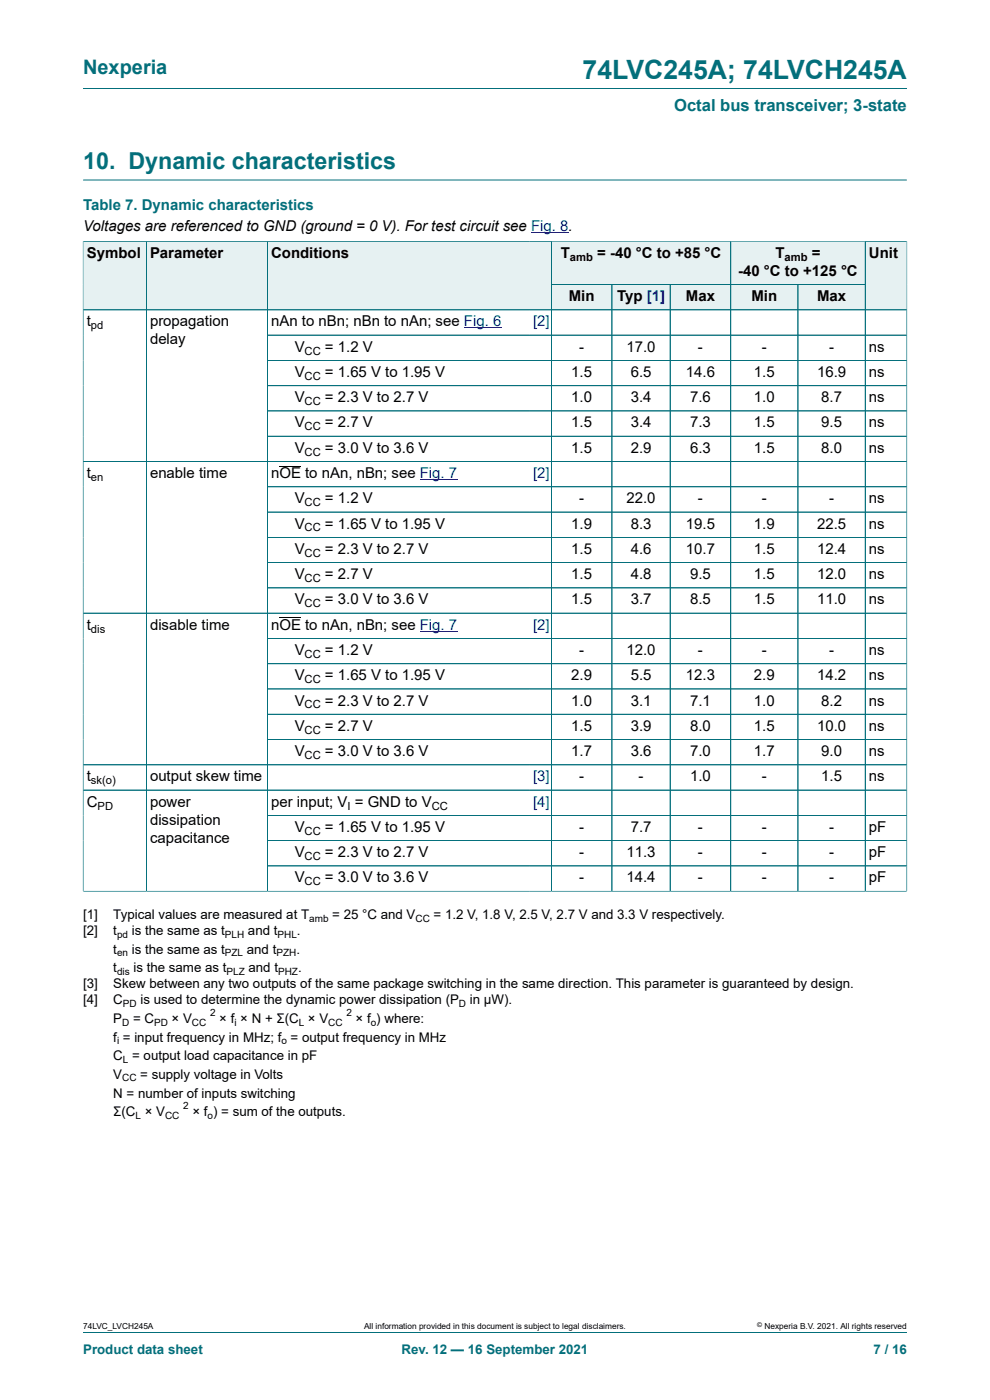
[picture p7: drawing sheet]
<svg xmlns="http://www.w3.org/2000/svg" width="210mm" height="297mm" viewBox="0 0 210 297" stroke-linecap="round" stroke-linejoin="round" font-family="sans-serif">
<defs><g id="words">
<text font-size="5.6" fill="#036f7b" x="123.6" y="16.8">74LVC245A; 74LVCH245A</text>
<text font-size="4.9" fill="#036f7b" x="17.6" y="35.9">10. Dynamic characteristics</text>
<text font-size="4.2" fill="#036f7b" x="17.6" y="15.6">Nexperia</text>
<text font-size="3.5" fill="#036f7b" x="143" y="23.7">Octal bus transceiver; 3-state</text>
<text font-size="3.2" fill="#036f7b" x="17.6" y="44.5">Table 7. Dynamic characteristics</text>
<g font-size="3.2">
<text x="17.6" y="49.1">Voltages are referenced to GND (ground = 0 V). For test circuit see Fig. 8.</text>
<text x="18.4" y="54.7">Symbol</text>
<text x="31.8" y="54.7">Parameter</text>
<text x="57.5" y="54.7">Conditions</text>
<text x="119" y="54.7">T</text>
<text x="126.7" y="54.7">= -40 °C to +85 °C</text>
<text x="156.6" y="58.5">-40 °C to +125 °C</text>
<text x="164.5" y="54.7">T</text>
<text x="172.2" y="54.7">=</text>
<text x="184.3" y="54.7">Unit</text>
<text x="120.7" y="63.9">Min</text>
<text x="130.9" y="63.9">Typ [1]</text>
<text x="145.5" y="63.9">Max</text>
<text x="159.4" y="63.9">Min</text>
<text x="173.3" y="63.9">Max</text>
<text x="18.4" y="69.2">t</text>
<text x="31.8" y="69.2">propagation</text>
<text x="57.5" y="69.2">nAn to nBn; nBn to nAn; see Fig. 6</text>
<text x="31.8" y="73">delay</text>
<text x="62.5" y="74.6">V</text>
<text x="68.9" y="74.6">= 1.2 V</text>
<text x="122.9" y="74.6">-</text>
<text x="132.9" y="74.6">17.0</text>
<text x="148.1" y="74.6">-</text>
<text x="161.6" y="74.6">-</text>
<text x="175.9" y="74.6">-</text>
<text x="184.3" y="74.6">ns</text>
<text x="62.5" y="80">V</text>
<text x="68.9" y="80">= 1.65 V to 1.95 V</text>
<text x="121.2" y="80">1.5</text>
<text x="133.8" y="80">6.5</text>
<text x="145.5" y="80">14.6</text>
<text x="159.9" y="80">1.5</text>
<text x="173.3" y="80">16.9</text>
<text x="184.3" y="80">ns</text>
<text x="62.5" y="85.3">V</text>
<text x="68.9" y="85.3">= 2.3 V to 2.7 V</text>
<text x="121.2" y="85.3">1.0</text>
<text x="133.8" y="85.3">3.4</text>
<text x="146.4" y="85.3">7.6</text>
<text x="159.9" y="85.3">1.0</text>
<text x="174.2" y="85.3">8.7</text>
<text x="184.3" y="85.3">ns</text>
<text x="62.5" y="90.7">V</text>
<text x="68.9" y="90.7">= 2.7 V</text>
<text x="121.2" y="90.7">1.5</text>
<text x="133.8" y="90.7">3.4</text>
<text x="146.4" y="90.7">7.3</text>
<text x="159.9" y="90.7">1.5</text>
<text x="174.2" y="90.7">9.5</text>
<text x="184.3" y="90.7">ns</text>
<text x="18.4" y="101.4">t</text>
<text x="31.8" y="101.4">enable time</text>
<text x="57.5" y="101.4">nOE to nAn, nBn; see Fig. 7</text>
<text x="62.5" y="96">V</text>
<text x="68.9" y="96">= 3.0 V to 3.6 V</text>
<text x="121.2" y="96">1.5</text>
<text x="133.8" y="96">2.9</text>
<text x="146.4" y="96">6.3</text>
<text x="159.9" y="96">1.5</text>
<text x="174.2" y="96">8.0</text>
<text x="184.3" y="96">ns</text>
<text x="62.5" y="106.8">V</text>
<text x="68.9" y="106.8">= 1.2 V</text>
<text x="122.9" y="106.8">-</text>
<text x="132.9" y="106.8">22.0</text>
<text x="148.1" y="106.8">-</text>
<text x="161.6" y="106.8">-</text>
<text x="175.9" y="106.8">-</text>
<text x="184.3" y="106.8">ns</text>
<text x="62.5" y="112.1">V</text>
<text x="68.9" y="112.1">= 1.65 V to 1.95 V</text>
<text x="121.2" y="112.1">1.9</text>
<text x="133.8" y="112.1">8.3</text>
<text x="145.5" y="112.1">19.5</text>
<text x="159.9" y="112.1">1.9</text>
<text x="173.3" y="112.1">22.5</text>
<text x="184.3" y="112.1">ns</text>
<text x="62.5" y="117.5">V</text>
<text x="68.9" y="117.5">= 2.3 V to 2.7 V</text>
<text x="121.2" y="117.5">1.5</text>
<text x="133.8" y="117.5">4.6</text>
<text x="145.5" y="117.5">10.7</text>
<text x="159.9" y="117.5">1.5</text>
<text x="173.3" y="117.5">12.4</text>
<text x="184.3" y="117.5">ns</text>
<text x="62.5" y="122.9">V</text>
<text x="68.9" y="122.9">= 2.7 V</text>
<text x="121.2" y="122.9">1.5</text>
<text x="133.8" y="122.9">4.8</text>
<text x="146.4" y="122.9">9.5</text>
<text x="159.9" y="122.9">1.5</text>
<text x="173.3" y="122.9">12.0</text>
<text x="184.3" y="122.9">ns</text>
<text x="62.5" y="128.2">V</text>
<text x="68.9" y="128.2">= 3.0 V to 3.6 V</text>
<text x="121.2" y="128.2">1.5</text>
<text x="133.8" y="128.2">3.7</text>
<text x="146.4" y="128.2">8.5</text>
<text x="159.9" y="128.2">1.5</text>
<text x="173.3" y="128.2">11.0</text>
<text x="184.3" y="128.2">ns</text>
<text x="18.4" y="133.6">t</text>
<text x="31.8" y="133.6">disable time</text>
<text x="57.5" y="133.6">nOE to nAn, nBn; see Fig. 7</text>
<text x="62.5" y="138.9">V</text>
<text x="68.9" y="138.9">= 1.2 V</text>
<text x="122.9" y="138.9">-</text>
<text x="132.9" y="138.9">12.0</text>
<text x="148.1" y="138.9">-</text>
<text x="161.6" y="138.9">-</text>
<text x="175.9" y="138.9">-</text>
<text x="184.3" y="138.9">ns</text>
<text x="62.5" y="144.3">V</text>
<text x="62.5" y="149.7">V</text>
<text x="68.9" y="144.3">= 1.65 V to 1.95 V</text>
<text x="68.9" y="149.7">= 2.3 V to 2.7 V</text>
<text x="121.2" y="144.3">2.9</text>
<text x="121.2" y="149.7">1.0</text>
<text x="133.8" y="144.3">5.5</text>
<text x="133.8" y="149.7">3.1</text>
<text x="145.5" y="144.3">12.3</text>
<text x="146.4" y="149.7">7.1</text>
<text x="159.9" y="144.3">2.9</text>
<text x="159.9" y="149.7">1.0</text>
<text x="173.3" y="144.3">14.2</text>
<text x="174.2" y="149.7">8.2</text>
<text x="184.3" y="144.3">ns</text>
<text x="184.3" y="149.7">ns</text>
<text x="62.5" y="155">V</text>
<text x="68.9" y="155">= 2.7 V</text>
<text x="121.2" y="155">1.5</text>
<text x="133.8" y="155">3.9</text>
<text x="146.4" y="155">8.0</text>
<text x="159.9" y="155">1.5</text>
<text x="173.3" y="155">10.0</text>
<text x="184.3" y="155">ns</text>
<text x="62.5" y="160.4">V</text>
<text x="68.9" y="160.4">= 3.0 V to 3.6 V</text>
<text x="121.2" y="160.4">1.7</text>
<text x="133.8" y="160.4">3.6</text>
<text x="146.4" y="160.4">7.0</text>
<text x="159.9" y="160.4">1.7</text>
<text x="174.2" y="160.4">9.0</text>
<text x="184.3" y="160.4">ns</text>
<text x="18.4" y="165.8">t</text>
<text x="31.8" y="165.8">output skew time</text>
<text x="122.9" y="165.8">-</text>
<text x="135.5" y="165.8">-</text>
<text x="146.4" y="165.8">1.0</text>
<text x="161.6" y="165.8">-</text>
<text x="174.2" y="165.8">1.5</text>
<text x="184.3" y="165.8">ns</text>
<text x="18.4" y="171.1">C</text>
<text x="31.8" y="171.1">power</text>
<text x="57.5" y="171.1">per input; V = GND to V</text>
<text x="31.8" y="174.9">dissipation</text>
<text x="31.8" y="178.7">capacitance</text>
<text x="62.5" y="176.5">V</text>
<text x="68.9" y="176.5">= 1.65 V to 1.95 V</text>
<text x="122.9" y="176.5">-</text>
<text x="133.8" y="176.5">7.7</text>
<text x="148.1" y="176.5">-</text>
<text x="161.6" y="176.5">-</text>
<text x="175.9" y="176.5">-</text>
<text x="184.3" y="176.5">pF</text>
<text x="62.5" y="181.8">V</text>
<text x="68.9" y="181.8">= 2.3 V to 2.7 V</text>
<text x="122.9" y="181.8">-</text>
<text x="132.9" y="181.8">11.3</text>
<text x="148.1" y="181.8">-</text>
<text x="161.6" y="181.8">-</text>
<text x="175.9" y="181.8">-</text>
<text x="184.3" y="181.8">pF</text>
<text x="62.5" y="187.2">V</text>
<text x="68.9" y="187.2">= 3.0 V to 3.6 V</text>
<text x="122.9" y="187.2">-</text>
<text x="132.9" y="187.2">14.4</text>
<text x="148.1" y="187.2">-</text>
<text x="161.6" y="187.2">-</text>
<text x="175.9" y="187.2">-</text>
<text x="184.3" y="187.2">pF</text>
</g>
<g font-size="3.2" fill="#00f">
<text x="113.1" y="69.2">[2]</text>
<text x="113.1" y="101.4">[2]</text>
<text x="113.1" y="133.6">[2]</text>
<text x="113.1" y="165.8">[3]</text>
<text x="113.1" y="171.1">[4]</text>
</g>
<g font-size="2.8">
<text x="17.6" y="195">[1]</text>
<text x="24" y="195">Typical values are measured at T</text>
<text x="70.5" y="195">= 25 °C and V</text>
<text x="92" y="195">= 1.2 V, 1.8 V, 2.5 V, 2.7 V and 3.3 V respectively.</text>
<text x="17.6" y="198.4">[2]</text>
<text x="24" y="198.4">t</text>
<text x="24" y="202.4">t</text>
<text x="28" y="198.4">is the same as t</text>
<text x="28" y="202.4">is the same as t</text>
<text x="52.4" y="202.4">and t</text>
<text x="52.6" y="198.4">and t</text>
<text x="62.9" y="202.4">.</text>
<text x="63" y="198.4">.</text>
<text x="17.6" y="209.7">[3]</text>
<text x="24" y="206.3">t</text>
<text x="24" y="209.7">Skew between any two outputs of the same package switching in the same direction. This parameter is guaranteed by design.</text>
<text x="28.3" y="206.3">is the same as t</text>
<text x="52.7" y="206.3">and t</text>
<text x="63.2" y="206.3">.</text>
<text x="17.6" y="213.1">[4]</text>
<text x="24" y="213.1">C</text>
<text x="29.8" y="213.1">is used to determine the dynamic power dissipation (P</text>
<text x="99.7" y="213.1">in μW).</text>
<text x="24" y="217">P</text>
<text x="24" y="221">f = input frequency in MHz; f = output frequency in MHz</text>
<text x="28.2" y="217">= C</text>
<text x="36.4" y="217">× V</text>
<text x="46.5" y="217">× f × N + Σ(C × V</text>
<text x="75.4" y="217">× f ) where:</text>
<text x="24" y="224.9">C = output load capacitance in pF</text>
<text x="24" y="228.9">V</text>
<text x="24" y="232.8">N = number of inputs switching</text>
<text x="29.8" y="228.9">= supply voltage in Volts</text>
<text x="24" y="236.8">Σ(C × V</text>
<text x="40.8" y="236.8">× f ) = sum of the outputs.</text>
</g>
<g font-size="2.8" fill="#036f7b">
<text x="17.6" y="287.2">Product data sheet</text>
<text x="85.2" y="287.2">Rev. 12 — 16 September 2021</text>
<text x="185.3" y="287.2">7 / 16</text>
</g>
<g font-size="2.4">
<text x="120.9" y="55.3">amb</text>
<text x="166.4" y="55.3">amb</text>
<text x="19.3" y="69.9">pd</text>
<text x="64.6" y="75.2">CC</text>
<text x="64.6" y="80.6">CC</text>
<text x="64.6" y="85.9">CC</text>
<text x="64.6" y="91.3">CC</text>
<text x="64.6" y="96.7">CC</text>
<text x="19.3" y="102">en</text>
<text x="64.6" y="107.4">CC</text>
<text x="64.6" y="112.7">CC</text>
<text x="64.6" y="118.1">CC</text>
<text x="64.6" y="123.5">CC</text>
<text x="64.6" y="128.8">CC</text>
<text x="19.3" y="134.2">dis</text>
<text x="64.6" y="139.6">CC</text>
<text x="64.6" y="144.9">CC</text>
<text x="64.6" y="150.3">CC</text>
<text x="64.6" y="155.6">CC</text>
<text x="64.6" y="161">CC</text>
<text x="19.3" y="166.4">sk(o)</text>
<text x="20.7" y="171.7">PD</text>
<text x="73.7" y="171.7">I</text>
<text x="91.6" y="171.7">CC</text>
<text x="64.6" y="177.1">CC</text>
<text x="64.6" y="182.5">CC</text>
<text x="64.6" y="187.8">CC</text>
</g>
<g font-size="2.1">
<text x="65.6" y="195.6">amb</text>
<text x="88.1" y="195.6">CC</text>
<text x="24.8" y="199">pd</text>
<text x="24.8" y="202.9">en</text>
<text x="47.7" y="199">PLH</text>
<text x="47.7" y="202.9">PZL</text>
<text x="58.6" y="202.9">PZH</text>
<text x="58.9" y="199">PHL</text>
<text x="24.8" y="206.9">dis</text>
<text x="48.1" y="206.9">PLZ</text>
<text x="59" y="206.9">PHZ</text>
<text x="26.1" y="213.6">PD</text>
<text x="44.6" y="215.6">2</text>
<text x="73.5" y="215.6">2</text>
<text x="97.4" y="213.6">D</text>
<text x="24.8" y="221.5">i</text>
<text x="25.9" y="217.6">D</text>
<text x="32.7" y="217.6">PD</text>
<text x="40.7" y="217.6">CC</text>
<text x="49.7" y="217.6">i</text>
<text x="59.7" y="221.5">o</text>
<text x="63.4" y="217.6">L</text>
<text x="69.6" y="217.6">CC</text>
<text x="78.6" y="217.6">o</text>
<text x="26.1" y="225.5">L</text>
<text x="25.9" y="229.4">CC</text>
<text x="28.8" y="237.3">L</text>
<text x="35" y="237.3">CC</text>
<text x="38.9" y="235.3">2</text>
<text x="44" y="237.3">o</text>
</g>
<g font-size="1.8">
<text x="17.6" y="282">74LVC_LVCH245A</text>
<text x="77.2" y="282">All information provided in this document is subject to legal disclaimers.</text>
<text x="162.2" y="282">Nexperia B.V. 2021. All rights reserved</text>
</g>
<text font-size="1.4" x="160.6" y="281.6">©</text>
</g></defs>
<path d="M17.6 18.8h174.8M17.6 38.2h174.8M117 51.2h38v9.2h-38z" fill="none" stroke="#036f7b" stroke-width=".21"/>
<path d="M112.6 49.4h8" fill="none" stroke="#00f" stroke-width=".21"/>
<path d="M117 51.3h37.9v9h-37.9z" fill="#e6f1f2"/>
<path d="M155 51.2h28.5v9.2h-28.5z" fill="none" stroke="#036f7b" stroke-width=".21"/>
<path d="M155.1 51.3h28.4v9h-28.4z" fill="#e6f1f2"/>
<path d="M17.6 51.1v14.6h13.4v-14.5h-13.4" fill="none" stroke="#036f7b" stroke-width=".21"/>
<path d="M17.7 51.3h13.3v14.4h-13.3z" fill="#e6f1f2"/>
<path d="M31 51.2h25.7v14.5h-25.7z" fill="none" stroke="#036f7b" stroke-width=".21"/>
<path d="M31.1 51.3h25.6v14.4h-25.6z" fill="#e6f1f2"/>
<path d="M112.4 51.2h-55.7v14.5h55.7" fill="none" stroke="#036f7b" stroke-width=".21"/>
<path d="M56.8 51.3h55.6v14.4h-55.6z" fill="#e6f1f2"/>
<path d="M112.4 51.2h4.6v14.5h-4.6" fill="none" stroke="#036f7b" stroke-width=".21"/>
<g fill="#e6f1f2">
<path d="M112.4 51.3h4.5v14.4h-4.5z"/>
<path d="M117 60.4h12.7v5.3h-12.7z"/>
</g>
<path d="M117 60.4h12.8v5.3h-12.8z" fill="none" stroke="#036f7b" stroke-width=".21"/>
<path d="M129.9 60.4h12.2v5.3h-12.2z" fill="#e6f1f2"/>
<path d="M129.8 60.4h12.4v5.3h-12.4z" fill="none" stroke="#036f7b" stroke-width=".21"/>
<path d="M142.2 60.4h12.7v5.3h-12.7z" fill="#e6f1f2"/>
<path d="M142.2 60.4h12.8v5.3h-12.8z" fill="none" stroke="#036f7b" stroke-width=".21"/>
<path d="M155.1 60.4h14.1v5.3h-14.1z" fill="#e6f1f2"/>
<path d="M155 60.4h14.3v5.3h-14.3z" fill="none" stroke="#036f7b" stroke-width=".21"/>
<path d="M169.3 60.4h14.2v5.3h-14.2z" fill="#e6f1f2"/>
<path d="M192.4 51.1v14.6h-23.1v-5.3h14.2M192.4 51.2h-8.9v14.5" fill="none" stroke="#036f7b" stroke-width=".21"/>
<path d="M183.6 51.3h8.7v14.4h-8.7z" fill="#e6f1f2"/>
<g fill="none" stroke="#036f7b" stroke-width=".21">
<path d="M17.6 51.3v137.8M17.7 51.2h174.6M31 51.3v137.8M56.7 51.3v137.8M117 51.3v137.8M155 51.3v137.8M183.5 51.3v137.8M192.4 51.3v137.8M17.6 65.7h174.8M56.7 71.1h135.7M56.7 76.5h135.7M117 60.4h66.5"/>
<path d="M129.8 60.4v128.7M142.2 60.4v128.7M169.3 60.4v128.7M17.6 97.9h174.8M56.7 81.8h135.7M56.7 87.2h135.7M56.7 92.5h135.7M56.7 103.3h135.7M56.7 108.6h135.7M56.7 114h135.7M56.7 119.4h135.7M56.7 124.7h135.7"/>
<path d="M56.7 135.4h135.7M192.4 130.1h-174.8M56.7 140.8h135.7M56.7 146.2h135.7M56.7 151.5h135.7M56.7 156.9h135.7M17.6 162.3h174.8M56.7 173h135.7M56.7 178.3h135.7M192.4 167.6h-174.8M17.6 189.1h174.8M56.7 183.7h135.7"/>
<path d="M17.6 282.6h174.8"/>
</g>
<path d="M98.4 69.6h7.9M89.1 101.7h7.9M89.1 133.9h7.9" fill="none" stroke="#00f" stroke-width=".21"/>
<path d="M59.3 98.9h4.6M59.3 131.1h4.6" fill="none" stroke="#000" stroke-width=".21"/>
<use href="#words"/>
</svg>
